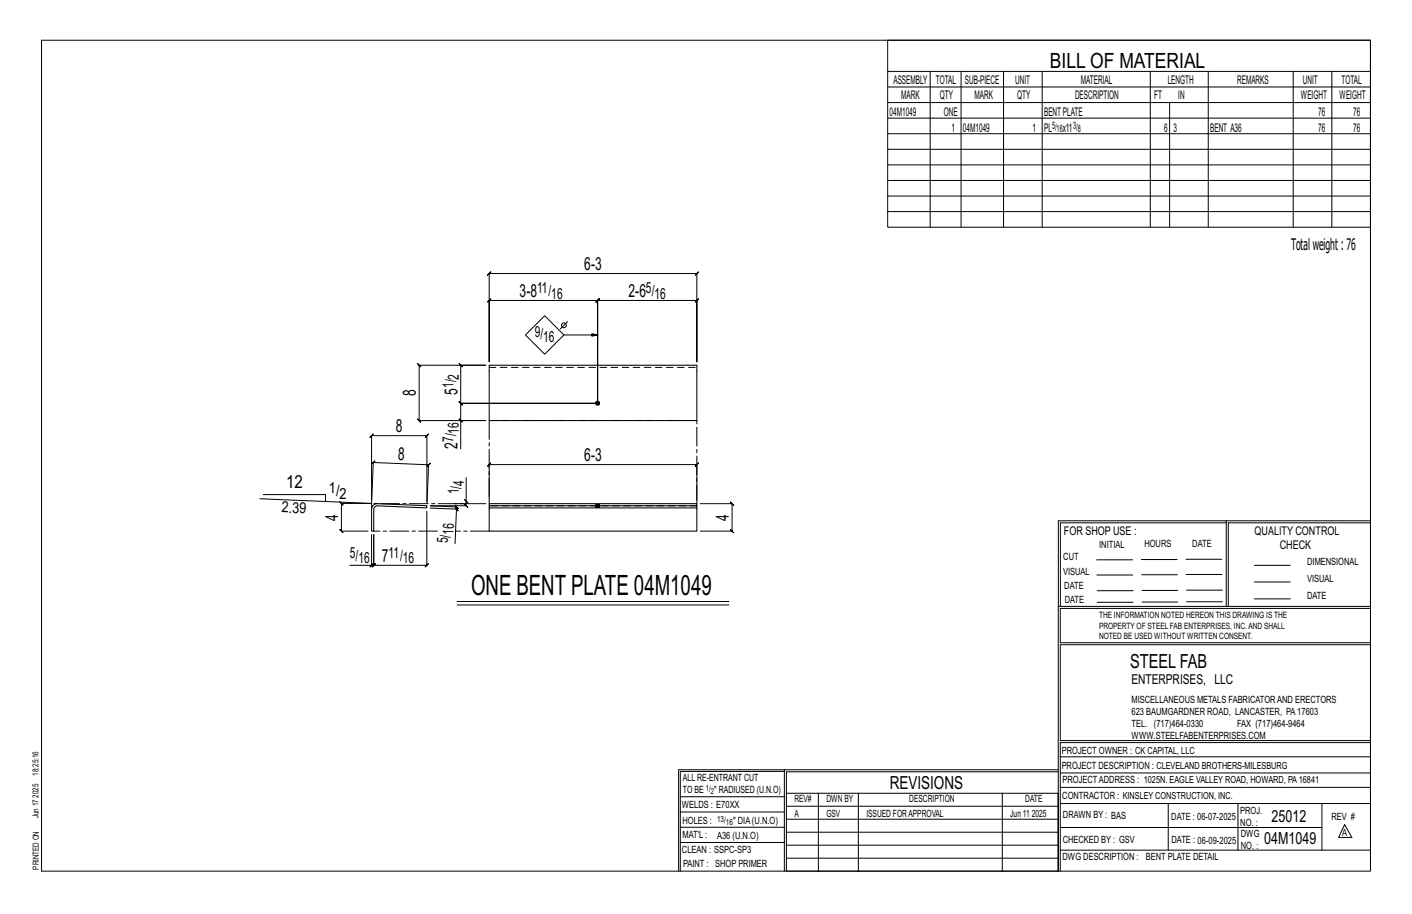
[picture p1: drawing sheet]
<svg xmlns="http://www.w3.org/2000/svg" width="432mm" height="279mm" viewBox="0 0 432 279" stroke-linecap="round" stroke-linejoin="round" font-family="sans-serif">
<defs><g id="words">
<text font-size="8.6" x="144.1" y="181.9">ONE BENT PLATE 04M1049</text>
<text font-size="6.4" x="321.1" y="20.7">BILL OF MATERIAL</text>
<text font-size="5.9" x="345.6" y="204.1">STEEL FAB</text>
<g font-size="5.5">
<text x="178.7" y="82.6">6-3</text>
<text x="158.9" y="90.9">3-8</text>
<text x="192.2" y="90.9">2-6</text>
<text x="127.2" y="121.1" transform="rotate(-90 127.2 121.1)">8</text>
<text x="139.9" y="120.7" transform="rotate(-90 139.9 120.7)">5</text>
<text x="121.1" y="132.2">8</text>
<text x="139.9" y="137.2" transform="rotate(-90 139.9 137.2)">2</text>
<text x="121.6" y="140.7" transform="rotate(2 121.6 140.7)">8</text>
<text x="178.7" y="141">6-3</text>
<text x="87.5" y="149.1">12</text>
<text x="103.4" y="159.2" transform="rotate(-90 103.4 159.2)">4</text>
<text x="222.9" y="159.2" transform="rotate(-90 222.9 159.2)">4</text>
<text x="116.8" y="171.8">7</text>
<text x="272.2" y="241.1">REVISIONS</text>
</g>
<g font-size="5.1">
<text x="388.9" y="251.3">25012</text>
<text x="386.6" y="258.1">04M1049</text>
</g>
<text font-size="4.9" x="394.8" y="76.4">Totalweight : 76</text>
<g font-size="4.7">
<text x="164.2" y="89.6">11/</text>
<text x="197.5" y="89.6">5/</text>
<text x="168.6" y="91.3">16</text>
<text x="200.2" y="91.3">16</text>
<text x="163.5" y="102.9">9/</text>
<text x="166.1" y="104.6">16</text>
<text x="138.6" y="118.6" transform="rotate(-90 138.6 118.6)">1/</text>
<text x="140.3" y="116" transform="rotate(-90 140.3 116)">2</text>
<text x="138.6" y="135.2" transform="rotate(-90 138.6 135.2)">7/</text>
<text x="140.3" y="132.6" transform="rotate(-90 140.3 132.6)">16</text>
<text x="142" y="148.5" transform="rotate(-90 142 148.5)">4</text>
<text x="100.6" y="150.9">1/</text>
<text x="103.9" y="152.5">2</text>
<text x="140.3" y="151.1" transform="rotate(-90 140.3 151.1)">1/</text>
<text x="86.1" y="156.6" transform="rotate(2 86.1 156.6)">2.39</text>
<text x="136.9" y="166.1" transform="rotate(-88 136.9 166.1)">5/</text>
<text x="138.7" y="163.5" transform="rotate(-88 138.7 163.5)">16</text>
<text x="107" y="170.6">5/</text>
<text x="109.6" y="172.2">16</text>
<text x="118.9" y="170.6">11/</text>
<text x="123.2" y="172.2">16</text>
</g>
<text font-size="4.2" x="346" y="209.1">ENTERPRISES, LLC</text>
<g font-size="3.7">
<text x="273.2" y="25.6">ASSEMBLY</text>
<text x="286.2" y="25.6">TOTAL</text>
<text x="295.1" y="25.6">SUB-PIECE</text>
<text x="310.4" y="25.6">UNIT</text>
<text x="330.5" y="25.6">MATERIAL</text>
<text x="357.1" y="25.6">LENGTH</text>
<text x="378.3" y="25.6">REMARKS</text>
<text x="398.4" y="25.6">UNIT</text>
<text x="410.2" y="25.6">TOTAL</text>
<text x="272.1" y="35.5">04M1049</text>
<text x="275.6" y="30.4">MARK</text>
<text x="287.4" y="30.4">QTY</text>
<text x="288.6" y="35.5">ONE</text>
<text x="298" y="30.4">MARK</text>
<text x="311" y="30.4">QTY</text>
<text x="319.3" y="35.5">BENTPLATE</text>
<text x="328.7" y="30.4">DESCRIPTION</text>
<text x="353" y="30.4">FT</text>
<text x="360.3" y="30.4">IN</text>
<text x="397.8" y="30.4">WEIGHT</text>
<text x="403.2" y="35.5">76</text>
<text x="409.6" y="30.4">WEIGHT</text>
<text x="413.8" y="35.5">76</text>
<text x="290.9" y="40.2">1</text>
<text x="294.5" y="40.2">04M1049</text>
<text x="315.8" y="40.2">1</text>
<text x="319.3" y="40.2">PL</text>
<text x="325" y="40.2">x11</text>
<text x="356" y="40.2">6</text>
<text x="358.9" y="40.2">3</text>
<text x="370.1" y="40.2">BENT A36</text>
<text x="403.2" y="40.2">76</text>
<text x="413.8" y="40.2">76</text>
<text x="325.3" y="163.4">FOR SHOP USE :</text>
<text x="383.7" y="163.4">QUALITY CONTROL</text>
<text x="391.4" y="167.8">CHECK</text>
</g>
<g font-size="3.1">
<text x="321.7" y="39.4">5/</text>
<text x="323.1" y="40.5">16</text>
<text x="328.2" y="39.4">3/</text>
<text x="329.6" y="40.5">8</text>
<text x="336.2" y="167.4">INITIAL</text>
<text x="350" y="167.1">HOURS</text>
<text x="364.6" y="167.2">DATE</text>
<text x="325.2" y="171.3">CUT</text>
<text x="399.8" y="172.8">DIMENSIONAL</text>
<text x="325.1" y="175.8">VISUAL</text>
<text x="399.8" y="177.9">VISUAL</text>
<text x="325.5" y="180">DATE</text>
<text x="325.7" y="184.4">DATE</text>
<text x="399.8" y="183.1">DATE</text>
<text x="346" y="215">MISCELLANEOUS METALS FABRICATORAND ERECTORS</text>
<text x="346" y="218.6">623 BAUMGARDNER ROAD, LANCASTER, PA17603</text>
<text x="346" y="225.8">WWW.STEELFABENTERPRISES.COM</text>
<text x="346" y="222.2">TEL. (717)464-0330</text>
<text x="378.3" y="222.2">FAX (717)464-9464</text>
<text x="324.7" y="230.5">PROJECT OWNER : CK CAPITAL, LLC</text>
<text x="208.8" y="238.8">ALL RE-ENTRANT CUT</text>
<text x="324.7" y="235.1">PROJECT DESCRIPTION : CLEVELAND BROTHERS-MILESBURG</text>
<text x="324.9" y="239.5">PROJECTADDRESS : 1025N. EAGLE VALLEY ROAD, HOWARD, PA16841</text>
<text x="208.8" y="242.5">TO BE</text>
<text x="218.4" y="242.5">&quot; RADIUSED (U.N.O)</text>
<text x="242.9" y="245.3">REV#</text>
<text x="252.7" y="245.3">DWN BY</text>
<text x="278.1" y="245.3">DESCRIPTION</text>
<text x="313.5" y="245.3">DATE</text>
<text x="324.9" y="244.2">CONTRACTOR : KINSLEY CONSTRUCTION, INC.</text>
<text x="208.5" y="247">WELDS : E70XX</text>
<text x="208.7" y="251.7">HOLES :</text>
<text x="224.2" y="251.8">&quot; DIA(U.N.O)</text>
<text x="242.9" y="249.9">A</text>
<text x="252.7" y="249.9">GSV</text>
<text x="264.9" y="249.9">ISSUED FORAPPROVAL</text>
<text x="309" y="249.9">Jun 11</text>
<text x="315.5" y="249.9">2025</text>
<text x="325.1" y="250">DRAWN BY : BAS</text>
<text x="358.2" y="250.5">DATE : 06-07-2025</text>
<text x="379.3" y="248.9">PROJ.</text>
<text x="407.2" y="250.5">REV #</text>
<text x="208.7" y="256.3">MAT'L :</text>
<text x="219.3" y="256.4">A36 (U.N.O)</text>
<text x="325" y="257.6">CHECKED BY : GSV</text>
<text x="358.3" y="257.7">DATE : 06-09-2025</text>
<text x="379.3" y="252.5">NO. :</text>
<text x="379.5" y="255.9">DWG</text>
<text x="410.5" y="255.5">A</text>
<text x="208.6" y="260.7">CLEAN : SSPC-SP3</text>
<text x="324.9" y="262.9">DWG DESCRIPTION :</text>
<text x="350.4" y="263">BENT PLATE DETAIL</text>
<text x="379.5" y="259.5">NO. :</text>
<text x="208.9" y="265">PAINT : SHOP PRIMER</text>
</g>
<g font-size="2.7">
<text x="336.1" y="189">THE INFORMATION NOTED HEREON THIS DRAWING IS THE</text>
<text x="336.1" y="195.4">NOTED BE USED WITHOUT WRITTEN CONSENT.</text>
<text x="336.1" y="192.2">PROPERTY OF STEEL FAB ENTERPRISES, INC.AND SHALL</text>
</g>
<g font-size="2.6">
<text x="215.9" y="241.8">1/</text>
<text x="217.4" y="242.7">2</text>
<text x="219.3" y="251.1">13/</text>
<text x="222" y="252.1">16</text>
</g>
<g font-size="2.5">
<text x="11.7" y="237.1" transform="rotate(-90 11.7 237.1)">18:25:16</text>
<text x="11.8" y="243.8" transform="rotate(-90 11.8 243.8)">2025</text>
<text x="11.8" y="250.1" transform="rotate(-90 11.8 250.1)">Jun 17</text>
<text x="11.9" y="265.8" transform="rotate(-90 11.9 265.8)">PRINTED ON</text>
</g>
</g></defs>
<g fill="none" stroke="#000" stroke-width=".31">
<path d="M12.7 12.3h406.4v254h-406.4zM271.5 12.3h147.6v57.2h-147.6zM271.5 21.8h147.6M271.5 26.6h147.6M271.5 31.4h147.6M271.5 36.1h147.6M284.5 21.8v47.7M293.9 21.8v47.7M306.9 21.8v47.7M318.7 21.8v47.7M351.8 21.8v47.7M357.7 31.4v38.1"/>
<path d="M369.5 21.8v47.7M395.5 21.8v47.7M407.3 21.8v47.7M271.5 40.9h147.6M271.5 45.6h147.6M271.5 50.4h147.6M271.5 55.2h147.6M271.5 59.9h147.6M271.5 64.7h147.6M149.6 83.6l-.5 .5 1-1-.5 .5h63.5l-.5 .5 1-1-.5 .5v27v-18.8l.5-.5-1 1 .5-.5h-30.3l.5-.5-1 1 .5-.5v31.5v-31.5l.5-.5-1 1 .5-.5h-33.2l.5-.5-1 1 .5-.5v18.8zM166.6 96.5l5.8 5.9-5.8 5.9-5.9-5.9zM173.6 98.3l-2.3 2.3"/>
<path d="M172.4 102.4h10.4l-1.8 .4v-.8l1.8 .4M140.4 128l1 1zM140.9 128.5v-5.2l.5 .5-1-1 .5 .5h41.9h-41.9l.5 .5-1-1 .5 .5v-11.7l.5 .5-1-1 .5 .5h7.6h-20.3l-.5-.5 1 1-.5-.5v17l-.5-.5 1 1-.5-.5h20.3M148.5 128.5h-7.6v8.7M79.5 152.5l34.1 1.4M80.5 151.2h19v2.1M113.6 152.8v-19.6l-.5 .5 1-1-.5 .5h16.9l-.5 .5 1-1-.5 .5 .1 20.3 .5-11.4 .5-.5-1 1 .5-.5-16.9-.7 .5-.5-1.1 1 .6-.5-.6 12.5M113.6 153.9h-9.2l-.5-.5 1 1-.5-.5v8.5l-.5-.5 1 1-.5-.5h8.2M130.5 156.3v16.5l.5-.5-1 1 .5-.5h-16.2l.5-.5-1 1 .5-.5v-9.4v9.4l.5-.5-1 1 .5-.5h-.7M131.6 155.3l8 .3-.4 10.6M131.6 154.6l8 .4-.5-.5 1 1-.5-.5v.6M139.1 155.1l1 1.1z"/>
<path d="M142.1 152.7l1 1zM142.6 146v8h-3.6M142.6 153.2v1.4l-.5-.5 1 1-.5-.5h-11M149.6 152.9v-10.9l-.5 .5 1-1-.5 .5h63.5l-.5 .5 1-1-.5 .5v10.9M214.2 154h9.7l-.5-.5 1 1-.5-.5v8.4l-.5-.5 1 1-.5-.5h-9.7M375 159.8h-50.7v25.6M375 159.2h-51.3l-.1 107.1M419.1 159.2h-44.1v26.2M419.1 159.8h-43.5v25.6M113.6 172.8l-.5 .5 1-1zM113.6 163.4v9.4h-6.6M335.4 171.1h10.9"/>
<path d="M335.4 175.8h11M349 171h11M349.1 175.7h11M362.7 171h10.9M362.7 175.6h11M383.6 172.8h11M383.6 177.9h11M139.8 183.9h83.1M139.8 184.9h83.1M323.7 185.4h95.4M335.5 184.1h11M335.5 180.6h11"/>
<path d="M349.2 184h11M349.2 180.5h11M362.9 180.4h10.9M362.9 184h10.9M383.6 183.1h11M419.1 186h-94.9v10.5h94.9M419.1 197.1h-94.9v29.3h94.9v.6h-94.9v39.3M239.9 235.8h-31.9v30.5M239.9 235.3h-32.4v31M323.6 235.3h-83.7v31M323.6 235.9h-83.1v6.6M324.2 236.3h94.9"/>
<path d="M324.2 231.4h94.9M208 252.9h31.9M208 257.5h31.9M208 243.6h31.9M208 248.2h31.9M240.5 242.5h83.1v23.8h-83.1zM240.5 258.4h83.1M240.5 254.4h83.1M240.5 250.4h83.1M240.5 246.5h83.1M250.3 242.5v23.8M262.5 242.5v23.8"/>
<path d="M306.5 242.5v23.8M324.2 253h80.1M324.2 245.6h94.9M324.2 259.9h94.9M324.2 240.7h94.9M357.3 245.6v14.3M378.6 245.6v14.3M404.3 245.6v14.3M411.2 252.1l2.2 3.9h-4zM240.5 262.3h83.1"/>
<circle cx="172.4" cy="99.5" r=".74"/>
</g>
<g fill="#000" stroke="#000" stroke-width=".31">
<path d="M182.2 154.4h1.2z"/>
<circle cx="182.8" cy="123.3" r=".6"/>
</g>
<path d="M149.6 111.6h63.5v17h-63.5zM114.2 154.4l1.2-.4 15.1 .6v.7l-15.7-.5-.5 .9v6.7h-.7v-6.7zM149.6 154.6h63.5v.7h-63.5zM149.6 154.6v-.6h63.5v.6M149.6 155.3v7.1h63.5v-7.1M182.2 154.4h1.1" fill="none" stroke="#000" stroke-width=".32"/>
<g fill="none" stroke="#000" stroke-width=".31" stroke-dasharray="2 1.4">
<path d="M149.6 112.3h63.5M213.1 128.5h-63.5M182.2 155.1l.6-.1M182.2 154.4v.7v-.7M182.3 155.1h-.1M182.5 155.1v-.7M182.5 155.1h-.2v-.7M182.5 154.3v.1M182.8 154.3v.8h-.3M182.8 155l.6 .1M183 154.3v.8h-.2M183.2 154.4v.7h-.2"/>
<path d="M183.3 155.1h-.1M183.4 154.4l-.1 .7v-.7M213.1 154.6h-63.5"/>
<circle cx="182.8" cy="123.3" r=".6"/>
</g>
<path d="M149.6 128.6v25.4l-36-.1M113.6 155.7v-1.8M213.1 154v-25.4M133.8 162.4h-19.5M149.6 162.4h-10.3" fill="none" stroke="#000" stroke-width=".31" stroke-dasharray="5.8 1 1 1"/>
<use href="#words"/>
</svg>
